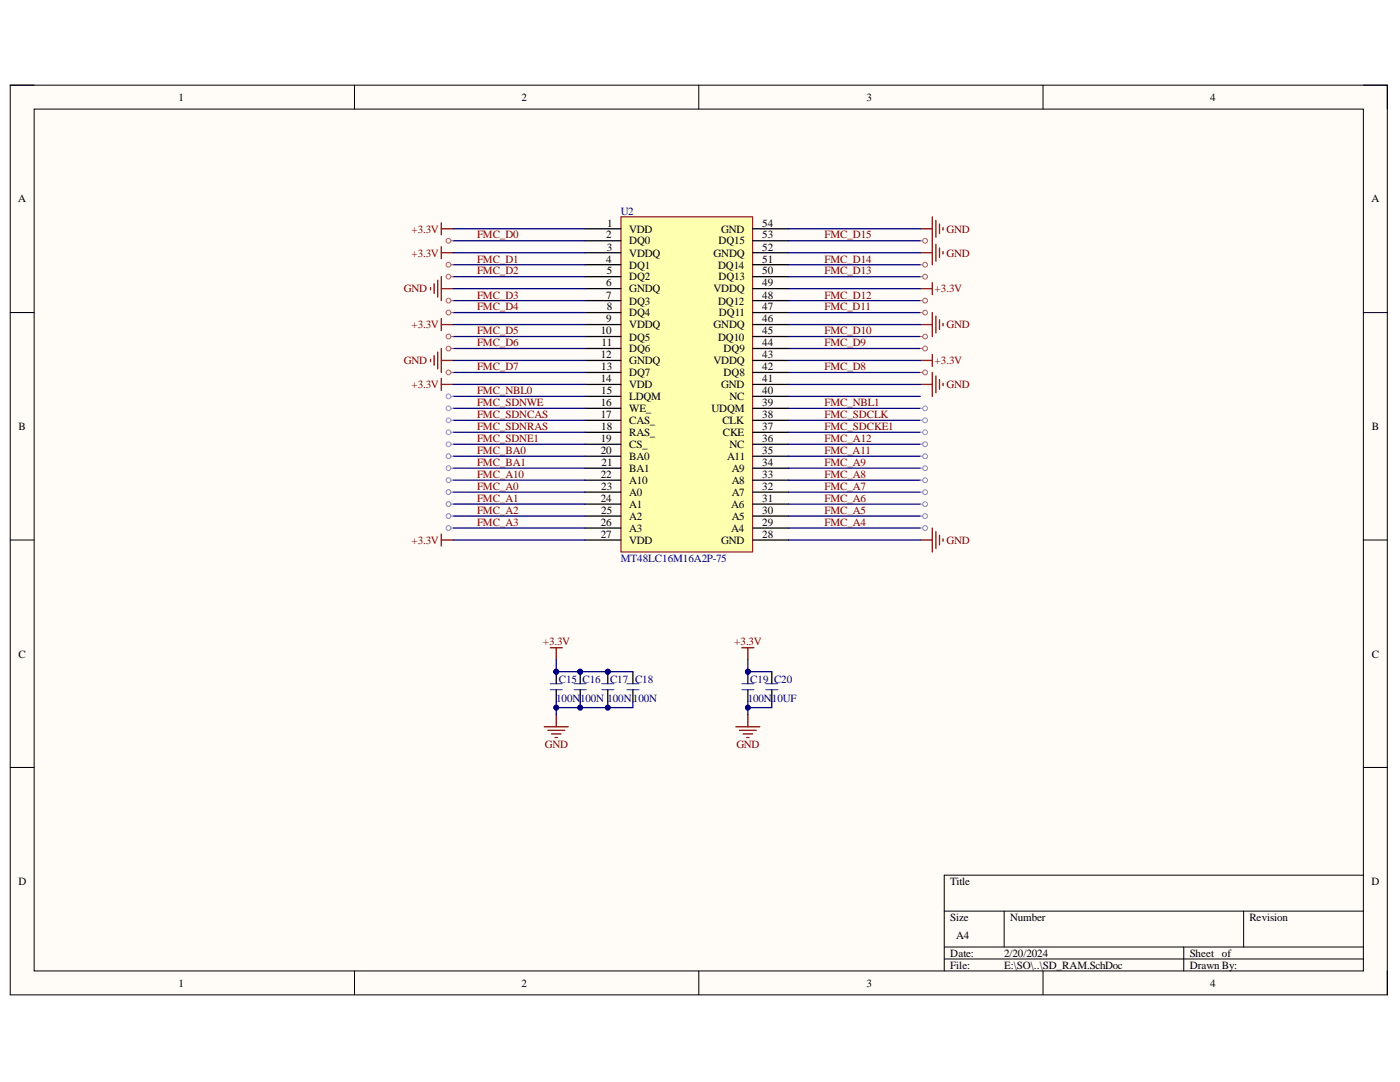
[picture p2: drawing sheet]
<svg xmlns="http://www.w3.org/2000/svg" width="279mm" height="216mm" viewBox="0 0 279 216" stroke-linecap="round" stroke-linejoin="round" font-family="sans-serif">
<defs><g id="words">
<g font-size="2.2">
<text x="35.6" y="20.1">1</text>
<text x="104.1" y="20.1">2</text>
<text x="172.9" y="20.1">3</text>
<text x="241.5" y="20.1">4</text>
<text x="3.6" y="40.4">A</text>
<text x="273.7" y="40.4">A</text>
<text x="121" y="47.6">2</text>
<text x="121.2" y="45.2">1</text>
<text x="125.6" y="46.4">VDD</text>
<text x="143.9" y="46.4">GND</text>
<text x="152.1" y="47.6">53</text>
<text x="152.1" y="45.2">54</text>
<text x="121" y="52.4">4</text>
<text x="121.1" y="50">3</text>
<text x="125.6" y="48.8">DQ0</text>
<text x="125.6" y="51.2">VDDQ</text>
<text x="125.6" y="53.6">DQ1</text>
<text x="142.4" y="51.2">GNDQ</text>
<text x="143.3" y="53.6">DQ14</text>
<text x="143.4" y="48.8">DQ15</text>
<text x="152.1" y="52.4">51</text>
<text x="152.1" y="50">52</text>
<text x="121" y="57.1">6</text>
<text x="121" y="59.6">7</text>
<text x="121.1" y="54.8">5</text>
<text x="125.6" y="56">DQ2</text>
<text x="125.6" y="58.3">GNDQ</text>
<text x="142.4" y="58.3">VDDQ</text>
<text x="143.4" y="56">DQ13</text>
<text x="152.1" y="59.6">48</text>
<text x="152.1" y="57.1">49</text>
<text x="152.1" y="54.8">50</text>
<text x="121" y="64.3">9</text>
<text x="121.1" y="62">8</text>
<text x="125.6" y="60.8">DQ3</text>
<text x="125.6" y="63.1">DQ4</text>
<text x="125.6" y="65.5">VDDQ</text>
<text x="142.4" y="65.5">GNDQ</text>
<text x="143.3" y="60.8">DQ12</text>
<text x="143.5" y="63.1">DQ11</text>
<text x="152.1" y="64.3">46</text>
<text x="152.1" y="62">47</text>
<text x="119.9" y="66.7">10</text>
<text x="119.9" y="71.5">12</text>
<text x="120.1" y="69.1">11</text>
<text x="125.6" y="68">DQ5</text>
<text x="125.6" y="70.3">DQ6</text>
<text x="143.3" y="68">DQ10</text>
<text x="144.4" y="70.3">DQ9</text>
<text x="152.1" y="71.5">43</text>
<text x="152.1" y="69.1">44</text>
<text x="152.1" y="66.7">45</text>
<text x="119.9" y="76.2">14</text>
<text x="120" y="73.9">13</text>
<text x="125.6" y="72.7">GNDQ</text>
<text x="125.6" y="75.1">DQ7</text>
<text x="125.6" y="77.5">VDD</text>
<text x="142.4" y="72.7">VDDQ</text>
<text x="143.9" y="77.5">GND</text>
<text x="144.4" y="75.1">DQ8</text>
<text x="152.1" y="76.2">41</text>
<text x="152.1" y="73.9">42</text>
<text x="119.9" y="81.1">16</text>
<text x="119.9" y="83.4">17</text>
<text x="120" y="78.7">15</text>
<text x="125.6" y="79.9">LDQM</text>
<text x="125.6" y="82.2">WE_</text>
<text x="142" y="82.2">UDQM</text>
<text x="145.6" y="79.9">NC</text>
<text x="152.1" y="83.4">38</text>
<text x="152.1" y="81.1">39</text>
<text x="152.1" y="78.7">40</text>
<text x="3.7" y="85.8">B</text>
<text x="119.9" y="88.2">19</text>
<text x="120" y="85.8">18</text>
<text x="125.6" y="84.6">CAS_</text>
<text x="125.6" y="87.1">RAS_</text>
<text x="125.6" y="89.4">CS_</text>
<text x="144.2" y="84.6">CLK</text>
<text x="144.2" y="87.1">CKE</text>
<text x="145.6" y="89.4">NC</text>
<text x="152.1" y="88.2">36</text>
<text x="152.1" y="85.8">37</text>
<text x="273.8" y="85.8">B</text>
<text x="119.9" y="90.6">20</text>
<text x="119.9" y="95.4">22</text>
<text x="120.1" y="93">21</text>
<text x="125.6" y="91.8">BA0</text>
<text x="125.6" y="94.1">BA1</text>
<text x="145.1" y="91.8">A11</text>
<text x="146" y="94.1">A9</text>
<text x="152.1" y="95.4">33</text>
<text x="152.1" y="93">34</text>
<text x="152.1" y="90.6">35</text>
<text x="119.9" y="100.1">24</text>
<text x="120" y="97.8">23</text>
<text x="125.6" y="96.6">A10</text>
<text x="125.6" y="99">A0</text>
<text x="125.6" y="101.3">A1</text>
<text x="145.9" y="101.3">A6</text>
<text x="146" y="99">A7</text>
<text x="146" y="96.6">A8</text>
<text x="152.1" y="100.1">31</text>
<text x="152.1" y="97.8">32</text>
<text x="119.9" y="105">26</text>
<text x="119.9" y="107.3">27</text>
<text x="120" y="102.5">25</text>
<text x="125.6" y="103.7">A2</text>
<text x="125.6" y="106.1">A3</text>
<text x="145.9" y="106.1">A4</text>
<text x="146" y="103.7">A5</text>
<text x="152.1" y="107.3">28</text>
<text x="152.1" y="105">29</text>
<text x="152.1" y="102.5">30</text>
<text x="125.6" y="108.5">VDD</text>
<text x="143.9" y="108.5">GND</text>
<text x="3.7" y="131.2">C</text>
<text x="273.8" y="131.2">C</text>
<text x="3.7" y="176.6">D</text>
<text x="189.7" y="176.6">Title</text>
<text x="273.7" y="176.6">D</text>
<text x="189.7" y="183.7">Size</text>
<text x="201.6" y="183.7">Number</text>
<text x="249.3" y="183.7">Revision</text>
<text x="189.7" y="190.9">Date:</text>
<text x="190.8" y="187.4">A4</text>
<text x="200.4" y="190.9">2/20/2024</text>
<text x="237.4" y="190.9">Sheet of</text>
<text x="35.6" y="196.9">1</text>
<text x="104.1" y="196.9">2</text>
<text x="172.9" y="196.9">3</text>
<text x="189.7" y="193.3">File:</text>
<text x="200.4" y="193.3">E:\SO\..\SD_RAM.SchDoc</text>
<text x="237.4" y="193.3">Drawn By:</text>
<text x="241.5" y="196.9">4</text>
</g>
<g font-size="2.2" fill="#800000">
<text x="82.1" y="46.4">+3.3V</text>
<text x="95.2" y="47.6">FMC_D0</text>
<text x="164.5" y="47.6">FMC_D15</text>
<text x="188.9" y="46.4">GND</text>
<text x="82.1" y="51.2">+3.3V</text>
<text x="95.2" y="52.4">FMC_D1</text>
<text x="164.5" y="52.4">FMC_D14</text>
<text x="188.9" y="51.2">GND</text>
<text x="80.6" y="58.3">GND</text>
<text x="95.2" y="59.6">FMC_D3</text>
<text x="95.2" y="54.8">FMC_D2</text>
<text x="164.5" y="54.8">FMC_D13</text>
<text x="164.5" y="59.6">FMC_D12</text>
<text x="186.5" y="58.3">+3.3V</text>
<text x="82.1" y="65.5">+3.3V</text>
<text x="95.2" y="62">FMC_D4</text>
<text x="164.5" y="62">FMC_D11</text>
<text x="188.9" y="65.5">GND</text>
<text x="95.2" y="69.1">FMC_D6</text>
<text x="95.2" y="66.7">FMC_D5</text>
<text x="164.5" y="66.7">FMC_D10</text>
<text x="164.5" y="69.1">FMC_D9</text>
<text x="80.6" y="72.7">GND</text>
<text x="82.1" y="77.5">+3.3V</text>
<text x="95.2" y="73.9">FMC_D7</text>
<text x="164.5" y="73.9">FMC_D8</text>
<text x="186.5" y="72.7">+3.3V</text>
<text x="188.9" y="77.5">GND</text>
<text x="95.2" y="81.1">FMC_SDNWE</text>
<text x="95.2" y="78.7">FMC_NBL0</text>
<text x="95.2" y="83.4">FMC_SDNCAS</text>
<text x="164.5" y="81.1">FMC_NBL1</text>
<text x="164.5" y="83.4">FMC_SDCLK</text>
<text x="95.2" y="85.8">FMC_SDNRAS</text>
<text x="95.2" y="88.2">FMC_SDNE1</text>
<text x="164.5" y="85.8">FMC_SDCKE1</text>
<text x="164.5" y="88.2">FMC_A12</text>
<text x="95.2" y="93">FMC_BA1</text>
<text x="95.2" y="90.6">FMC_BA0</text>
<text x="95.2" y="95.4">FMC_A10</text>
<text x="164.5" y="90.6">FMC_A11</text>
<text x="164.5" y="93">FMC_A9</text>
<text x="164.5" y="95.4">FMC_A8</text>
<text x="95.2" y="97.8">FMC_A0</text>
<text x="95.2" y="100.1">FMC_A1</text>
<text x="164.5" y="97.8">FMC_A7</text>
<text x="164.5" y="100.1">FMC_A6</text>
<text x="95.2" y="102.5">FMC_A2</text>
<text x="95.2" y="105">FMC_A3</text>
<text x="164.5" y="105">FMC_A4</text>
<text x="164.5" y="102.5">FMC_A5</text>
<text x="82.1" y="108.5">+3.3V</text>
<text x="188.9" y="108.5">GND</text>
<text x="108.3" y="128.8">+3.3V</text>
<text x="146.5" y="128.8">+3.3V</text>
<text x="108.7" y="149.3">GND</text>
<text x="147" y="149.3">GND</text>
</g>
<g font-size="2.2" fill="#000080">
<text x="123.9" y="42.9">U2</text>
<text x="123.9" y="112.1">MT48LC16M16A2P-75</text>
<text x="111.5" y="136.2">C15</text>
<text x="116.3" y="136.2">C16</text>
<text x="121.8" y="136.2">C17</text>
<text x="126.7" y="136.2">C18</text>
<text x="149.7" y="136.2">C19</text>
<text x="154.5" y="136.2">C20</text>
<text x="111" y="140">100N100N 100N100N</text>
<text x="149.2" y="140">100N10UF</text>
</g>
</g></defs>
<path d="M2 17h274.9v181.5h-274.9z" fill-rule="evenodd" fill="#fffcf8"/>
<path d="M2 17h274.9v181.5h-274.9z" fill="none" stroke="#000" stroke-width=".2"/>
<path d="M6.8 21.8h265.3v171.9h-265.3z" fill-rule="evenodd" fill="#fffcf8"/>
<g fill="none" stroke="#000" stroke-width=".2">
<path d="M2 17h4.8M70.7 17v4.8M139.5 17v4.8M208.2 17v4.8M272.1 17h4.8v4.8M6.8 21.8h265.3v171.9h-265.3zM2 62.4h4.8M272.1 62.4h4.8M2 107.8h4.8M272.1 107.8h4.8M2 153.1h4.8M272.1 153.1h4.8"/>
<path d="M272.1 174.6h-83.7v19.1M70.7 193.7v4.8M139.5 193.7v4.8M188.4 181.8h83.7M188.4 189h83.7M188.4 191.4h83.7M200.4 181.8v7.2M208.2 193.7v4.8M236.2 189v4.7M248.2 181.8v7.2M276.9 193.7v4.8"/>
</g>
<path d="M123.9 43.3h26.3v66.8h-26.3z" fill-rule="evenodd" fill="#ffffb0"/>
<path d="M123.9 43.3h26.3v66.8h-26.3z" fill="none" stroke="#800000" stroke-width=".2"/>
<g fill="none" stroke="#000" stroke-width=".25">
<path d="M116.8 45.7h7.1M116.8 48h7.1M116.8 50.4h7.1M116.8 52.8h7.1M116.8 55.2h7.1M116.8 57.6h7.1M116.8 60h7.1M150.2 45.7h7.2M150.2 48h7.2M150.2 50.4h7.2M150.2 52.8h7.2M150.2 55.2h7.2"/>
<path d="M150.2 57.6h7.2M150.2 60h7.2M116.8 62.4h7.1M116.8 64.8h7.1M116.8 67.1h7.1M116.8 69.5h7.1M116.8 71.9h7.1M116.8 74.3h7.1M116.8 76.7h7.1M116.8 79.1h7.1M150.2 62.4h7.2M150.2 64.8h7.2"/>
<path d="M150.2 67.1h7.2M150.2 69.5h7.2M150.2 71.9h7.2M150.2 74.3h7.2M150.2 76.7h7.2M150.2 79.1h7.2M116.8 81.5h7.1M116.8 83.9h7.1M116.8 86.3h7.1M116.8 88.6h7.1M116.8 91h7.1M116.8 93.4h7.1"/>
<path d="M116.8 95.8h7.1M116.8 98.2h7.1M150.2 81.5h7.2M150.2 83.9h7.2M150.2 86.3h7.2M150.2 88.6h7.2M150.2 91h7.2M150.2 93.4h7.2M150.2 95.8h7.2M150.2 98.2h7.2M116.8 100.6h7.1M116.8 103h7.1"/>
<path d="M116.8 105.4h7.1M116.8 107.8h7.1M150.2 100.6h7.2M150.2 103h7.2M150.2 105.4h7.2M150.2 107.8h7.2M126.3 134v2.4M126.3 137.6v2.4"/>
</g>
<g fill="none" stroke="#800000" stroke-width=".25">
<path d="M85.9 57.4v.4M86.6 56.6v2M87.4 55.9v3.4M88.1 44.5v2.3M88.1 49.2v2.4M88.1 55.2v4.8M88.1 57.6h2.4M88.1 45.7h2.4M88.1 50.4h2.4M183.7 57.6h2.4M183.7 45.7h2.4M183.7 50.4h2.4"/>
<path d="M186.1 43.3v9.5M186.1 56.4v2.4M186.8 44v3.3M186.8 48.8v3.3M187.5 44.7v1.9M187.5 49.5v1.9M188.2 45.4v.5M188.2 50.2v.5M85.9 71.7v.5M86.6 71v1.9M87.4 70.3v3.3M88.1 63.6v2.4"/>
<path d="M88.1 69.5v4.8M88.1 75.5v2.4M88.1 71.9h2.4M88.1 76.7h2.4M88.1 64.8h2.4M183.7 71.9h2.4M183.7 76.7h2.4M183.7 64.8h2.4M186.1 62.4v4.7M186.1 70.7v2.4M186.1 74.3v4.8M186.8 63.1v3.3"/>
<path d="M186.8 75v3.4M187.5 63.8v1.9M187.5 75.7v2M188.2 64.5v.5M188.2 76.5v.4M88.1 106.6v2.3M88.1 107.8h2.4M183.7 107.8h2.4M186.1 105.4v4.7M186.8 106.1v3.3M187.5 106.8v1.9M188.2 107.5v.5"/>
</g>
<path d="M125.1 137.6h2.4M125.1 136.4h2.4" fill="none" stroke="#009cca" stroke-width=".25"/>
<circle cx="121.3" cy="134" r=".48" fill="#000080"/>
<circle cx="121.3" cy="134" r=".48" fill="none" stroke="#000080" stroke-width=".2"/>
<path d="M120.1 137.6h2.4M120.1 136.4h2.4" fill="none" stroke="#009cca" stroke-width=".25"/>
<path d="M121.3 134v2.4M121.3 137.6v2.4" fill="none" stroke="#000" stroke-width=".25"/>
<circle cx="121.3" cy="134" r=".48" fill="#000080"/>
<circle cx="121.3" cy="134" r=".48" fill="none" stroke="#000080" stroke-width=".2"/>
<circle cx="115.8" cy="134" r=".48" fill="#000080"/>
<circle cx="115.8" cy="134" r=".48" fill="none" stroke="#000080" stroke-width=".2"/>
<path d="M114.6 137.6h2.4M114.6 136.4h2.4" fill="none" stroke="#009cca" stroke-width=".25"/>
<path d="M115.8 134v2.4M115.8 137.6v2.4" fill="none" stroke="#000" stroke-width=".25"/>
<circle cx="115.8" cy="134" r=".48" fill="#000080"/>
<circle cx="115.8" cy="134" r=".48" fill="none" stroke="#000080" stroke-width=".2"/>
<path d="M109.8 129.3h2.4M111 129.3v2.3M108.6 145h4.8M109.3 145.7h3.4M110.1 146.4h1.9M110.8 147.2h.5M111 142.6v2.4" fill="none" stroke="#800000" stroke-width=".25"/>
<circle cx="111" cy="134" r=".48" fill="#000080"/>
<circle cx="111" cy="134" r=".48" fill="none" stroke="#000080" stroke-width=".2"/>
<path d="M109.8 137.6h2.4M109.8 136.4h2.4" fill="none" stroke="#009cca" stroke-width=".25"/>
<path d="M111 134v2.4M111 137.6v2.4" fill="none" stroke="#000" stroke-width=".25"/>
<circle cx="111" cy="134" r=".48" fill="#000080"/>
<circle cx="111" cy="134" r=".48" fill="none" stroke="#000080" stroke-width=".2"/>
<path d="M152.8 137.6h2.4M152.8 136.4h2.4" fill="none" stroke="#009cca" stroke-width=".25"/>
<path d="M154 134v2.4M154 137.6v2.4" fill="none" stroke="#000" stroke-width=".25"/>
<path d="M148.1 129.3h2.3M149.3 129.3v2.3M146.9 145h4.7M147.6 145.7h3.3M148.3 146.4h1.9M149 147.2h.5M149.3 142.6v2.4" fill="none" stroke="#800000" stroke-width=".25"/>
<circle cx="149.2" cy="134" r=".48" fill="#000080"/>
<circle cx="149.2" cy="134" r=".48" fill="none" stroke="#000080" stroke-width=".2"/>
<path d="M148.1 137.6h2.3M148.1 136.4h2.3" fill="none" stroke="#009cca" stroke-width=".25"/>
<path d="M149.3 134v2.4M149.3 137.6v2.4" fill="none" stroke="#000" stroke-width=".25"/>
<circle cx="149.2" cy="134" r=".48" fill="#000080"/>
<circle cx="149.2" cy="134" r=".48" fill="none" stroke="#000080" stroke-width=".2"/>
<g fill="none" stroke="#000080" stroke-width=".25">
<path d="M90.5 45.7h26.3M90.5 48h26.3M90.5 50.4h26.3M90.5 52.8h26.3M90.5 55.2h26.3M90.5 57.6h26.3M90.5 60h26.3M157.4 45.7h26.3M157.4 48h26.3M157.4 50.4h26.3M157.4 52.8h26.3M157.4 55.2h26.3"/>
<path d="M157.4 57.6h26.3M157.4 60h26.3M90.5 62.4h26.3M90.5 64.8h26.3M90.5 67.1h26.3M90.5 69.5h26.3M90.5 71.9h26.3M90.5 74.3h26.3M90.5 76.7h26.3M90.5 79.1h26.3M157.4 62.4h26.3M157.4 64.8h26.3"/>
<path d="M157.4 67.1h26.3M157.4 69.5h26.3M157.4 71.9h26.3M157.4 74.3h26.3M157.4 76.7h26.3M157.4 79.1h26.3M90.5 81.5h26.3M90.5 83.9h26.3M90.5 86.3h26.3M90.5 88.6h26.3M90.5 91h26.3M90.5 93.4h26.3"/>
<path d="M90.5 95.8h26.3M90.5 98.2h26.3M157.4 81.5h26.3M157.4 83.9h26.3M157.4 86.3h26.3M157.4 88.6h26.3M157.4 91h26.3M157.4 93.4h26.3M157.4 95.8h26.3M157.4 98.2h26.3M90.5 100.6h26.3M90.5 103h26.3"/>
<path d="M90.5 105.4h26.3M90.5 107.8h26.3M157.4 100.6h26.3M157.4 103h26.3M157.4 105.4h26.3M157.4 107.8h26.3M115.8 141.2h-4.8v1.4"/>
</g>
<circle cx="111" cy="141.2" r=".48" fill="#000080"/>
<circle cx="111" cy="141.2" r=".48" fill="none" stroke="#000080" stroke-width=".2"/>
<circle cx="115.8" cy="141.2" r=".48" fill="#000080"/>
<circle cx="115.8" cy="141.2" r=".48" fill="none" stroke="#000080" stroke-width=".2"/>
<path d="M111 131.6v2.4h15.3" fill="none" stroke="#000080" stroke-width=".25"/>
<circle cx="111" cy="134" r=".48" fill="#000080"/>
<circle cx="111" cy="134" r=".48" fill="none" stroke="#000080" stroke-width=".2"/>
<circle cx="115.8" cy="134" r=".48" fill="#000080"/>
<circle cx="115.8" cy="134" r=".48" fill="none" stroke="#000080" stroke-width=".2"/>
<circle cx="121.3" cy="134" r=".48" fill="#000080"/>
<circle cx="121.3" cy="134" r=".48" fill="none" stroke="#000080" stroke-width=".2"/>
<path d="M111 140v1.2" fill="none" stroke="#000080" stroke-width=".25"/>
<circle cx="111" cy="141.2" r=".48" fill="#000080"/>
<circle cx="111" cy="141.2" r=".48" fill="none" stroke="#000080" stroke-width=".2"/>
<path d="M121.3 140v1.2" fill="none" stroke="#000080" stroke-width=".25"/>
<circle cx="121.3" cy="141.2" r=".48" fill="#000080"/>
<circle cx="121.3" cy="141.2" r=".48" fill="none" stroke="#000080" stroke-width=".2"/>
<path d="M115.8 140v1.2h10.5v-1.2" fill="none" stroke="#000080" stroke-width=".25"/>
<circle cx="115.8" cy="141.2" r=".48" fill="#000080"/>
<circle cx="115.8" cy="141.2" r=".48" fill="none" stroke="#000080" stroke-width=".2"/>
<circle cx="121.3" cy="141.2" r=".48" fill="#000080"/>
<circle cx="121.3" cy="141.2" r=".48" fill="none" stroke="#000080" stroke-width=".2"/>
<path d="M149.3 131.6v2.4h4.7" fill="none" stroke="#000080" stroke-width=".25"/>
<circle cx="149.2" cy="134" r=".48" fill="#000080"/>
<circle cx="149.2" cy="134" r=".48" fill="none" stroke="#000080" stroke-width=".2"/>
<path d="M149.3 140v1.2" fill="none" stroke="#000080" stroke-width=".25"/>
<circle cx="149.2" cy="141.2" r=".48" fill="#000080"/>
<circle cx="149.2" cy="141.2" r=".48" fill="none" stroke="#000080" stroke-width=".2"/>
<path d="M154 140v1.2h-4.7v1.4" fill="none" stroke="#000080" stroke-width=".25"/>
<circle cx="149.2" cy="141.2" r=".48" fill="#000080"/>
<circle cx="149.2" cy="141.2" r=".48" fill="none" stroke="#000080" stroke-width=".2"/>
<g fill="none" stroke="#a64d79" stroke-width=".2">
<path d="M90 48h.5M90 52.8h.5M90 55.2h.5M90 60h.5M183.7 48h.4M183.7 52.8h.4M183.7 55.2h.4M183.7 60h.4M90 62.4h.5M90 67.1h.5M90 69.5h.5M90 74.3h.5"/>
<path d="M183.7 62.4h.4M183.7 67.1h.4M183.7 69.5h.4M183.7 74.3h.4"/>
<circle cx="89.5" cy="60" r=".48"/>
<circle cx="89.5" cy="48" r=".48"/>
<circle cx="89.5" cy="52.8" r=".48"/>
<circle cx="89.5" cy="55.2" r=".48"/>
<circle cx="184.6" cy="60" r=".48"/>
<circle cx="184.6" cy="52.8" r=".48"/>
<circle cx="184.6" cy="55.2" r=".48"/>
<circle cx="184.6" cy="48" r=".48"/>
<circle cx="89.5" cy="62.4" r=".48"/>
<circle cx="89.5" cy="67.1" r=".48"/>
<circle cx="89.5" cy="74.3" r=".48"/>
<circle cx="89.5" cy="69.5" r=".48"/>
<circle cx="184.6" cy="67.1" r=".48"/>
<circle cx="184.6" cy="62.4" r=".48"/>
<circle cx="184.6" cy="74.3" r=".48"/>
<circle cx="184.6" cy="69.5" r=".48"/>
</g>
<g fill="none" stroke="#8e7cc3" stroke-width=".2">
<path d="M90 91h.5M90 93.4h.5M90 95.8h.5M90 98.2h.5M183.7 91h.4M183.7 93.4h.4M183.7 95.8h.4M183.7 98.2h.4M183.7 88.6h.4M90 100.6h.5M90 103h.5M90 105.4h.5"/>
<path d="M183.7 100.6h.4M183.7 103h.4M183.7 105.4h.4"/>
<circle cx="89.5" cy="93.4" r=".48"/>
<circle cx="89.5" cy="98.2" r=".48"/>
<circle cx="89.5" cy="95.8" r=".48"/>
<circle cx="89.5" cy="91" r=".48"/>
<circle cx="184.6" cy="88.6" r=".48"/>
<circle cx="184.6" cy="93.4" r=".48"/>
<circle cx="184.6" cy="98.2" r=".48"/>
<circle cx="184.6" cy="95.8" r=".48"/>
<circle cx="184.6" cy="91" r=".48"/>
<circle cx="89.5" cy="100.6" r=".48"/>
<circle cx="89.5" cy="103" r=".48"/>
<circle cx="89.5" cy="105.4" r=".48"/>
<circle cx="184.6" cy="100.6" r=".48"/>
<circle cx="184.6" cy="103" r=".48"/>
<circle cx="184.6" cy="105.4" r=".48"/>
</g>
<g fill="none" stroke="#6fa8dc" stroke-width=".2">
<path d="M90 79.1h.5M90 81.5h.5M90 83.9h.5M90 86.3h.5M90 88.6h.5M183.7 81.5h.4M183.7 83.9h.4M183.7 86.3h.4"/>
<circle cx="89.5" cy="79.1" r=".48"/>
<circle cx="89.5" cy="88.6" r=".48"/>
<circle cx="89.5" cy="83.9" r=".48"/>
<circle cx="89.5" cy="81.5" r=".48"/>
<circle cx="89.5" cy="86.3" r=".48"/>
<circle cx="184.6" cy="86.3" r=".48"/>
<circle cx="184.6" cy="83.9" r=".48"/>
<circle cx="184.6" cy="81.5" r=".48"/>
</g>
<use href="#words"/>
</svg>
